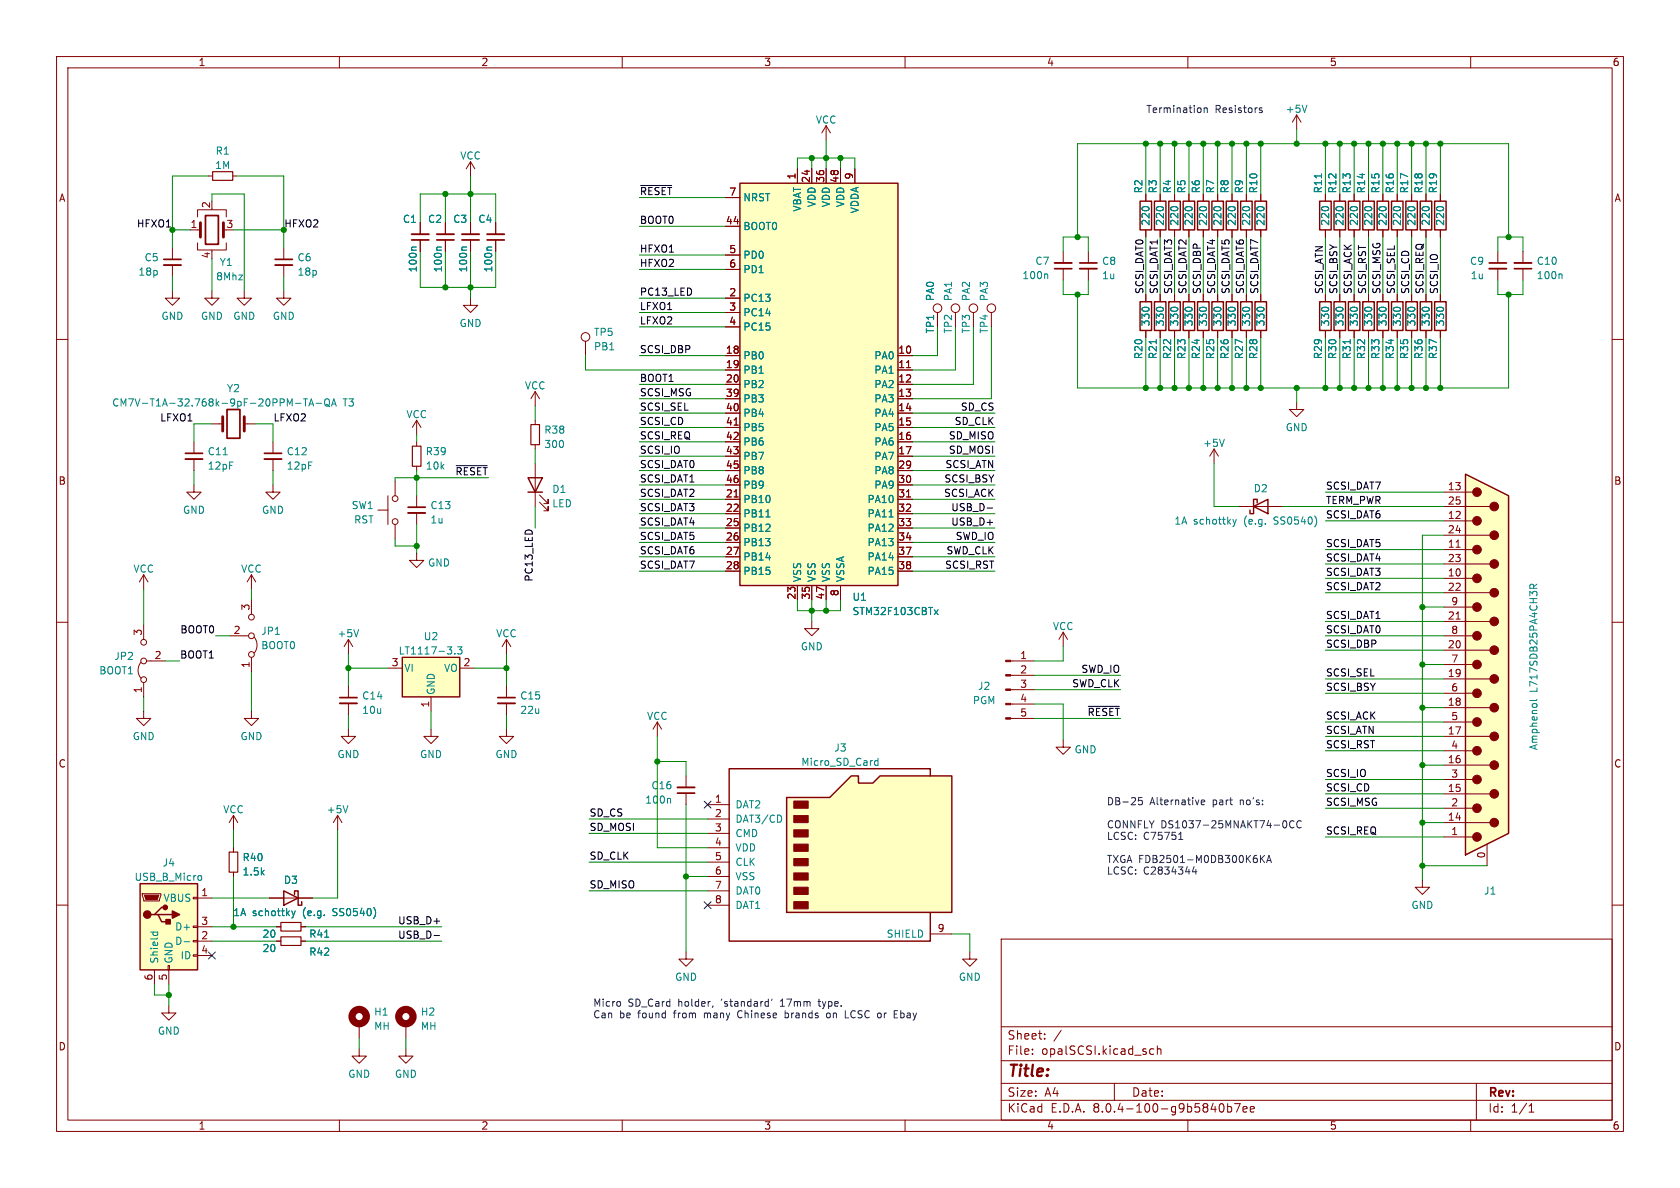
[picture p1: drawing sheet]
<svg xmlns="http://www.w3.org/2000/svg" width="297mm" height="210mm" viewBox="0 0 297 210" stroke-linecap="round" stroke-linejoin="round" font-family="sans-serif">
<defs><g id="words">
<text font-size="2.8" fill="#840000" x="178" y="190.9">Title:</text>
<g font-size="2.1" fill="#840000">
<text x="178" y="184">Sheet:</text>
<text x="178" y="186.7">File:</text>
<text x="184.1" y="186.7">opalSCSI.kicad_sch</text>
<text x="178" y="196.9">KiCad</text>
<text x="178" y="194.1">Size:</text>
<text x="184.7" y="194.1">A4</text>
<text x="185.7" y="196.9">E.D.A.</text>
<text x="193.3" y="196.9">8.0.4-100-g9b5840b7ee</text>
<text x="200" y="194.1">Date:</text>
<text x="263" y="194.3">Rev:</text>
<text x="263" y="196.9">Id:</text>
<text x="267.1" y="196.9">1/1</text>
</g>
<g font-size="1.8" fill="#840000">
<text x="35" y="11.9">1</text>
<text x="85" y="11.9">2</text>
<text x="135" y="11.9">3</text>
<text x="185" y="11.9">4</text>
<text x="235" y="11.9">5</text>
<text x="285" y="11.9">6</text>
<text x="10.3" y="35.9">A</text>
<text x="128.8" y="34.7">7</text>
<text x="140.7" y="31.8" transform="rotate(-90 140.7 31.8)">1</text>
<text x="143.3" y="32.4" transform="rotate(-90 143.3 32.4)">24</text>
<text x="145.8" y="32.4" transform="rotate(-90 145.8 32.4)">36</text>
<text x="148.3" y="32.4" transform="rotate(-90 148.3 32.4)">48</text>
<text x="150.9" y="31.8" transform="rotate(-90 150.9 31.8)">9</text>
<text x="285.3" y="35.9">A</text>
<text x="33.6" y="40.4">1</text>
<text x="37.2" y="36.9" transform="rotate(-90 37.2 36.9)">2</text>
<text x="39.9" y="40.4">3</text>
<text x="128.2" y="39.8">44</text>
<text x="37.2" y="45.8" transform="rotate(-90 37.2 45.8)">4</text>
<text x="128.8" y="44.8">5</text>
<text x="128.8" y="47.4">6</text>
<text x="128.8" y="52.5">2</text>
<text x="128.8" y="55">3</text>
<text x="128.8" y="57.5">4</text>
<text x="128.2" y="62.6">18</text>
<text x="128.2" y="65.2">19</text>
<text x="158.7" y="62.6">10</text>
<text x="158.7" y="65.2">11</text>
<text x="128.2" y="67.7">20</text>
<text x="128.2" y="70.2">39</text>
<text x="158.7" y="67.7">12</text>
<text x="158.7" y="70.2">13</text>
<text x="128.2" y="72.8">40</text>
<text x="128.2" y="75.3">41</text>
<text x="128.2" y="77.9">42</text>
<text x="158.7" y="72.8">14</text>
<text x="158.7" y="75.3">15</text>
<text x="158.7" y="77.9">16</text>
<text x="128.2" y="80.4">43</text>
<text x="128.2" y="82.9">45</text>
<text x="158.7" y="80.4">17</text>
<text x="158.7" y="82.9">29</text>
<text x="10.3" y="85.9">B</text>
<text x="128.2" y="88">21</text>
<text x="128.2" y="85.5">46</text>
<text x="158.7" y="85.5">30</text>
<text x="158.7" y="88">31</text>
<text x="255.9" y="86.7">13</text>
<text x="255.9" y="89.3">25</text>
<text x="285.3" y="85.9">B</text>
<text x="128.2" y="90.6">22</text>
<text x="128.2" y="93.1">25</text>
<text x="128.2" y="95.6">26</text>
<text x="158.7" y="90.6">32</text>
<text x="158.7" y="93.1">33</text>
<text x="158.7" y="95.6">34</text>
<text x="255.9" y="91.8">12</text>
<text x="255.9" y="94.4">24</text>
<text x="128.2" y="98.2">27</text>
<text x="128.2" y="100.7">28</text>
<text x="158.7" y="98.2">37</text>
<text x="158.7" y="100.7">38</text>
<text x="255.9" y="102">10</text>
<text x="255.9" y="96.9">11</text>
<text x="255.9" y="99.4">23</text>
<text x="140.7" y="106.1" transform="rotate(-90 140.7 106.1)">23</text>
<text x="143.3" y="106.1" transform="rotate(-90 143.3 106.1)">35</text>
<text x="145.8" y="106.1" transform="rotate(-90 145.8 106.1)">47</text>
<text x="148.3" y="105.5" transform="rotate(-90 148.3 105.5)">8</text>
<text x="255.9" y="104.5">22</text>
<text x="256.5" y="107.1">9</text>
<text x="25.1" y="112.5" transform="rotate(-90 25.1 112.5)">3</text>
<text x="41.2" y="112.1">2</text>
<text x="44.2" y="108" transform="rotate(-90 44.2 108)">3</text>
<text x="255.9" y="109.6">21</text>
<text x="256.5" y="112.1">8</text>
<text x="27.2" y="116.6">2</text>
<text x="44.2" y="118.2" transform="rotate(-90 44.2 118.2)">1</text>
<text x="69.1" y="117.9">3</text>
<text x="81.8" y="117.9">2</text>
<text x="180.3" y="116.6">1</text>
<text x="180.3" y="119.1">2</text>
<text x="255.9" y="119.8">19</text>
<text x="255.9" y="114.7">20</text>
<text x="256.5" y="117.2">7</text>
<text x="25.1" y="122.6" transform="rotate(-90 25.1 122.6)">1</text>
<text x="75.9" y="125.2" transform="rotate(-90 75.9 125.2)">1</text>
<text x="180.3" y="121.7">3</text>
<text x="180.3" y="124.2">4</text>
<text x="255.9" y="124.8">18</text>
<text x="256.5" y="122.3">6</text>
<text x="180.3" y="126.7">5</text>
<text x="255.9" y="129.9">17</text>
<text x="256.5" y="127.4">5</text>
<text x="10.3" y="135.9">C</text>
<text x="255.9" y="135">16</text>
<text x="256.5" y="137.5">3</text>
<text x="256.5" y="132.5">4</text>
<text x="285.3" y="135.9">C</text>
<text x="126.3" y="142">1</text>
<text x="255.9" y="140.1">15</text>
<text x="256.5" y="142.6">2</text>
<text x="126.3" y="144.5">2</text>
<text x="126.3" y="147.1">3</text>
<text x="126.3" y="149.6">4</text>
<text x="255.9" y="145.2">14</text>
<text x="256.5" y="147.7">1</text>
<text x="126.3" y="152.1">5</text>
<text x="126.3" y="154.7">6</text>
<text x="262.6" y="151.8" transform="rotate(-90 262.6 151.8)">0</text>
<text x="35.5" y="158.5">1</text>
<text x="126.3" y="157.2">7</text>
<text x="126.3" y="159.8">8</text>
<text x="35.5" y="166.1">2</text>
<text x="35.5" y="163.6">3</text>
<text x="165.7" y="164.8">9</text>
<text x="27.1" y="173.4" transform="rotate(-90 27.1 173.4)">6</text>
<text x="29.6" y="173.4" transform="rotate(-90 29.6 173.4)">5</text>
<text x="35.5" y="168.7">4</text>
<text x="10.3" y="185.9">D</text>
<text x="285.3" y="185.9">D</text>
<text x="35" y="199.9">1</text>
<text x="85" y="199.9">2</text>
<text x="135" y="199.9">3</text>
<text x="185" y="199.9">4</text>
<text x="235" y="199.9">5</text>
<text x="285" y="199.9">6</text>
</g>
<g font-size="1.8" fill="#008484">
<text x="144.1" y="22.1">VCC</text>
<text x="227.2" y="20.1">+5V</text>
<text x="38" y="27.5">R1</text>
<text x="81.3" y="28.4">VCC</text>
<text x="37.9" y="30.1">1M</text>
<text x="131.3" y="35.8">NRST</text>
<text x="202.2" y="34.3" transform="rotate(-90 202.2 34.3)">R2</text>
<text x="204.7" y="34.3" transform="rotate(-90 204.7 34.3)">R3</text>
<text x="207.2" y="34.3" transform="rotate(-90 207.2 34.3)">R4</text>
<text x="209.8" y="34.3" transform="rotate(-90 209.8 34.3)">R5</text>
<text x="212.3" y="34.3" transform="rotate(-90 212.3 34.3)">R6</text>
<text x="214.9" y="34.3" transform="rotate(-90 214.9 34.3)">R7</text>
<text x="217.4" y="34.3" transform="rotate(-90 217.4 34.3)">R8</text>
<text x="219.9" y="34.3" transform="rotate(-90 219.9 34.3)">R9</text>
<text x="222.5" y="34.3" transform="rotate(-90 222.5 34.3)">R10</text>
<text x="233.9" y="34.3" transform="rotate(-90 233.9 34.3)">R11</text>
<text x="236.4" y="34.3" transform="rotate(-90 236.4 34.3)">R12</text>
<text x="239" y="34.3" transform="rotate(-90 239 34.3)">R13</text>
<text x="241.5" y="34.3" transform="rotate(-90 241.5 34.3)">R14</text>
<text x="244.1" y="34.3" transform="rotate(-90 244.1 34.3)">R15</text>
<text x="246.6" y="34.3" transform="rotate(-90 246.6 34.3)">R16</text>
<text x="249.1" y="34.3" transform="rotate(-90 249.1 34.3)">R17</text>
<text x="251.7" y="34.3" transform="rotate(-90 251.7 34.3)">R18</text>
<text x="254.2" y="34.3" transform="rotate(-90 254.2 34.3)">R19</text>
<text x="71.1" y="39.6">C1</text>
<text x="75.6" y="39.6">C2</text>
<text x="80" y="39.6">C3</text>
<text x="84.5" y="39.6">C4</text>
<text x="131.3" y="40.9">BOOT0</text>
<text x="141.8" y="37.5" transform="rotate(-90 141.8 37.5)">VBAT</text>
<text x="144.4" y="36.7" transform="rotate(-90 144.4 36.7)">VDD</text>
<text x="146.9" y="36.7" transform="rotate(-90 146.9 36.7)">VDD</text>
<text x="149.5" y="36.7" transform="rotate(-90 149.5 36.7)">VDD</text>
<text x="152" y="37.8" transform="rotate(-90 152 37.8)">VDDA</text>
<text x="203.4" y="40" transform="rotate(-90 203.4 40)">220</text>
<text x="206" y="40" transform="rotate(-90 206 40)">220</text>
<text x="208.5" y="40" transform="rotate(-90 208.5 40)">220</text>
<text x="211" y="40" transform="rotate(-90 211 40)">220</text>
<text x="213.6" y="40" transform="rotate(-90 213.6 40)">220</text>
<text x="216.1" y="40" transform="rotate(-90 216.1 40)">220</text>
<text x="218.7" y="40" transform="rotate(-90 218.7 40)">220</text>
<text x="221.2" y="40" transform="rotate(-90 221.2 40)">220</text>
<text x="223.7" y="40" transform="rotate(-90 223.7 40)">220</text>
<text x="235.2" y="40" transform="rotate(-90 235.2 40)">220</text>
<text x="237.7" y="40" transform="rotate(-90 237.7 40)">220</text>
<text x="240.3" y="40" transform="rotate(-90 240.3 40)">220</text>
<text x="242.8" y="40" transform="rotate(-90 242.8 40)">220</text>
<text x="245.3" y="40" transform="rotate(-90 245.3 40)">220</text>
<text x="247.9" y="40" transform="rotate(-90 247.9 40)">220</text>
<text x="250.4" y="40" transform="rotate(-90 250.4 40)">220</text>
<text x="253" y="40" transform="rotate(-90 253 40)">220</text>
<text x="255.5" y="40" transform="rotate(-90 255.5 40)">220</text>
<text x="25.5" y="46.4">C5</text>
<text x="38.7" y="47.2">Y1</text>
<text x="52.5" y="46.4">C6</text>
<text x="131.3" y="45.9">PD0</text>
<text x="182.9" y="47">C7</text>
<text x="194.7" y="47">C8</text>
<text x="259.8" y="47">C9</text>
<text x="271.6" y="47">C10</text>
<text x="24.4" y="48.9">18p</text>
<text x="38.1" y="49.8">8Mhz</text>
<text x="52.5" y="48.9">18p</text>
<text x="73.9" y="48.3" transform="rotate(-90 73.9 48.3)">100n</text>
<text x="78.3" y="48.3" transform="rotate(-90 78.3 48.3)">100n</text>
<text x="82.8" y="48.3" transform="rotate(-90 82.8 48.3)">100n</text>
<text x="87.2" y="48.3" transform="rotate(-90 87.2 48.3)">100n</text>
<text x="131.3" y="53.6">PC13</text>
<text x="131.3" y="48.5">PD1</text>
<text x="165.3" y="53.3" transform="rotate(-90 165.3 53.3)">PA0</text>
<text x="168.5" y="53.3" transform="rotate(-90 168.5 53.3)">PA1</text>
<text x="171.7" y="53.3" transform="rotate(-90 171.7 53.3)">PA2</text>
<text x="174.9" y="53.3" transform="rotate(-90 174.9 53.3)">PA3</text>
<text x="180.6" y="49.5">100n</text>
<text x="194.7" y="49.6">1u</text>
<text x="259.9" y="49.6">1u</text>
<text x="271.6" y="49.5">100n</text>
<text x="28.4" y="56.7">GND</text>
<text x="35.4" y="56.7">GND</text>
<text x="41.1" y="56.7">GND</text>
<text x="48.1" y="56.7">GND</text>
<text x="81.1" y="58">GND</text>
<text x="104.9" y="59.6">TP5</text>
<text x="131.3" y="56.1">PC14</text>
<text x="131.3" y="58.6">PC15</text>
<text x="165.3" y="59" transform="rotate(-90 165.3 59)">TP1</text>
<text x="168.5" y="59" transform="rotate(-90 168.5 59)">TP2</text>
<text x="171.7" y="59" transform="rotate(-90 171.7 59)">TP3</text>
<text x="174.9" y="59" transform="rotate(-90 174.9 59)">TP4</text>
<text x="203.4" y="57.8" transform="rotate(-90 203.4 57.8)">330</text>
<text x="206" y="57.8" transform="rotate(-90 206 57.8)">330</text>
<text x="208.5" y="57.8" transform="rotate(-90 208.5 57.8)">330</text>
<text x="211" y="57.8" transform="rotate(-90 211 57.8)">330</text>
<text x="213.6" y="57.8" transform="rotate(-90 213.6 57.8)">330</text>
<text x="216.1" y="57.8" transform="rotate(-90 216.1 57.8)">330</text>
<text x="218.7" y="57.8" transform="rotate(-90 218.7 57.8)">330</text>
<text x="221.2" y="57.8" transform="rotate(-90 221.2 57.8)">330</text>
<text x="223.7" y="57.8" transform="rotate(-90 223.7 57.8)">330</text>
<text x="235.2" y="57.8" transform="rotate(-90 235.2 57.8)">330</text>
<text x="237.7" y="57.8" transform="rotate(-90 237.7 57.8)">330</text>
<text x="240.3" y="57.8" transform="rotate(-90 240.3 57.8)">330</text>
<text x="242.8" y="57.8" transform="rotate(-90 242.8 57.8)">330</text>
<text x="245.3" y="57.8" transform="rotate(-90 245.3 57.8)">330</text>
<text x="247.9" y="57.8" transform="rotate(-90 247.9 57.8)">330</text>
<text x="250.4" y="57.8" transform="rotate(-90 250.4 57.8)">330</text>
<text x="253" y="57.8" transform="rotate(-90 253 57.8)">330</text>
<text x="255.5" y="57.8" transform="rotate(-90 255.5 57.8)">330</text>
<text x="104.9" y="62.1">PB1</text>
<text x="131.3" y="63.7">PB0</text>
<text x="154.5" y="63.7">PA0</text>
<text x="202.2" y="63.6" transform="rotate(-90 202.2 63.6)">R20</text>
<text x="204.7" y="63.6" transform="rotate(-90 204.7 63.6)">R21</text>
<text x="207.2" y="63.6" transform="rotate(-90 207.2 63.6)">R22</text>
<text x="209.8" y="63.6" transform="rotate(-90 209.8 63.6)">R23</text>
<text x="212.3" y="63.6" transform="rotate(-90 212.3 63.6)">R24</text>
<text x="214.9" y="63.6" transform="rotate(-90 214.9 63.6)">R25</text>
<text x="217.4" y="63.6" transform="rotate(-90 217.4 63.6)">R26</text>
<text x="219.9" y="63.6" transform="rotate(-90 219.9 63.6)">R27</text>
<text x="222.5" y="63.6" transform="rotate(-90 222.5 63.6)">R28</text>
<text x="233.9" y="63.6" transform="rotate(-90 233.9 63.6)">R29</text>
<text x="236.4" y="63.6" transform="rotate(-90 236.4 63.6)">R30</text>
<text x="239" y="63.6" transform="rotate(-90 239 63.6)">R31</text>
<text x="241.5" y="63.6" transform="rotate(-90 241.5 63.6)">R32</text>
<text x="244.1" y="63.6" transform="rotate(-90 244.1 63.6)">R33</text>
<text x="246.6" y="63.6" transform="rotate(-90 246.6 63.6)">R34</text>
<text x="249.1" y="63.6" transform="rotate(-90 249.1 63.6)">R35</text>
<text x="251.7" y="63.6" transform="rotate(-90 251.7 63.6)">R36</text>
<text x="254.2" y="63.6" transform="rotate(-90 254.2 63.6)">R37</text>
<text x="40" y="69.5">Y2</text>
<text x="92.7" y="69">VCC</text>
<text x="131.3" y="66.3">PB1</text>
<text x="131.3" y="68.8">PB2</text>
<text x="131.3" y="71.3">PB3</text>
<text x="154.5" y="66.3">PA1</text>
<text x="154.5" y="68.8">PA2</text>
<text x="154.5" y="71.3">PA3</text>
<text x="19.7" y="72.1">CM7V-T1A-32.768k-9pF-20PPM-TA-QA</text>
<text x="60.6" y="72.1">T3</text>
<text x="71.7" y="74.1">VCC</text>
<text x="96.1" y="76.9">R38</text>
<text x="131.3" y="73.9">PB4</text>
<text x="131.3" y="76.4">PB5</text>
<text x="154.5" y="73.9">PA4</text>
<text x="154.5" y="76.4">PA5</text>
<text x="227.2" y="76.4">GND</text>
<text x="36.6" y="80.7">C11</text>
<text x="36.6" y="83.2">12pF</text>
<text x="50.6" y="80.7">C12</text>
<text x="50.6" y="83.2">12pF</text>
<text x="75.2" y="83.2">10k</text>
<text x="75.2" y="80.7">R39</text>
<text x="96.1" y="79.4">300</text>
<text x="131.3" y="79">PB6</text>
<text x="131.3" y="81.5">PB7</text>
<text x="154.5" y="79">PA6</text>
<text x="154.5" y="81.5">PA7</text>
<text x="212.6" y="79.2">+5V</text>
<text x="97.5" y="87.3">D1</text>
<text x="97.5" y="89.9">LED</text>
<text x="131.3" y="89.1">PB10</text>
<text x="131.3" y="84">PB8</text>
<text x="131.3" y="86.6">PB9</text>
<text x="153.3" y="89.1">PA10</text>
<text x="154.5" y="84">PA8</text>
<text x="154.5" y="86.6">PA9</text>
<text x="221.5" y="87.2">D2</text>
<text x="32.3" y="91">GND</text>
<text x="46.2" y="91">GND</text>
<text x="62.1" y="90.2">SW1</text>
<text x="62.5" y="92.7">RST</text>
<text x="76" y="92.7">1u</text>
<text x="76" y="90.2">C13</text>
<text x="131.3" y="91.7">PB11</text>
<text x="131.3" y="94.2">PB12</text>
<text x="153.3" y="91.7">PA11</text>
<text x="153.3" y="94.2">PA12</text>
<text x="207.5" y="92.9">1A</text>
<text x="211" y="92.9">schottky</text>
<text x="220" y="92.9">(e.g.</text>
<text x="225.5" y="92.9">SS0540)</text>
<text x="23.5" y="101.4">VCC</text>
<text x="42.5" y="101.4">VCC</text>
<text x="75.6" y="100.4">GND</text>
<text x="131.3" y="96.7">PB13</text>
<text x="131.3" y="99.3">PB14</text>
<text x="131.3" y="101.8">PB15</text>
<text x="153.3" y="96.7">PA13</text>
<text x="153.3" y="99.3">PA14</text>
<text x="153.3" y="101.8">PA15</text>
<text x="141.8" y="103" transform="rotate(-90 141.8 103)">VSS</text>
<text x="144.4" y="103" transform="rotate(-90 144.4 103)">VSS</text>
<text x="146.9" y="103" transform="rotate(-90 146.9 103)">VSS</text>
<text x="149.5" y="103" transform="rotate(-90 149.5 103)">VSSA</text>
<text x="150.6" y="106.4">U1</text>
<text x="46.1" y="112.4">JP1</text>
<text x="59.6" y="112.9">+5V</text>
<text x="74.8" y="113.4">U2</text>
<text x="87.6" y="112.9">VCC</text>
<text x="150.6" y="108.9">STM32F103CBTx</text>
<text x="186" y="111.6">VCC</text>
<text x="17.5" y="119.4">BOOT1</text>
<text x="20.1" y="116.9">JP2</text>
<text x="46.1" y="115">BOOT0</text>
<text x="70.4" y="115.9">LT1117-3.3</text>
<text x="71.4" y="119">VI</text>
<text x="78.4" y="119">VO</text>
<text x="141.5" y="115.2">GND</text>
<text x="63.9" y="123.9">C14</text>
<text x="77.1" y="122.9" transform="rotate(-90 77.1 122.9)">GND</text>
<text x="91.9" y="123.9">C15</text>
<text x="171.9" y="124.7">PGM</text>
<text x="172.8" y="122.1">J2</text>
<text x="272" y="122.4" transform="rotate(-90 272 122.4)">L717SDB25PA4CH3R</text>
<text x="23.4" y="131">GND</text>
<text x="42.4" y="131">GND</text>
<text x="63.9" y="126.4">10u</text>
<text x="91.9" y="126.4">22u</text>
<text x="114.3" y="127.5">VCC</text>
<text x="59.6" y="134.2">GND</text>
<text x="74.2" y="134.2">GND</text>
<text x="87.5" y="134.2">GND</text>
<text x="141.6" y="135.6">Micro_SD_Card</text>
<text x="147.4" y="133.1">J3</text>
<text x="189.9" y="133.4">GND</text>
<text x="272" y="132.7" transform="rotate(-90 272 132.7)">Amphenol</text>
<text x="39.4" y="144">VCC</text>
<text x="57.7" y="144">+5V</text>
<text x="114" y="142.3">100n</text>
<text x="115.1" y="139.7">C16</text>
<text x="129.9" y="143.1">DAT2</text>
<text x="129.9" y="145.6">DAT3/CD</text>
<text x="129.9" y="148.2">CMD</text>
<text x="23.7" y="155.9">USB_B_Micro</text>
<text x="28.7" y="153.4">J4</text>
<text x="42.8" y="155">1.5k</text>
<text x="42.8" y="152.4">R40</text>
<text x="129.9" y="150.7">VDD</text>
<text x="129.9" y="153.3">CLK</text>
<text x="129.9" y="155.8">VSS</text>
<text x="28.8" y="159.6">VBUS</text>
<text x="50.1" y="156.4">D3</text>
<text x="129.9" y="158.3">DAT0</text>
<text x="129.9" y="160.9">DAT1</text>
<text x="249.4" y="160.9">GND</text>
<text x="262.3" y="158.3">J1</text>
<text x="30.9" y="167.2">D-</text>
<text x="30.9" y="164.7">D+</text>
<text x="41.1" y="162.2">1A</text>
<text x="44.6" y="162.2">schottky</text>
<text x="46.3" y="166">20</text>
<text x="53.6" y="162.2">(e.g.</text>
<text x="54.6" y="166">R41</text>
<text x="59.1" y="162.2">SS0540)</text>
<text x="156.7" y="166">SHIELD</text>
<text x="28.2" y="170.4" transform="rotate(-90 28.2 170.4)">Shield</text>
<text x="30.7" y="170.4" transform="rotate(-90 30.7 170.4)">GND</text>
<text x="31.8" y="169.8">ID</text>
<text x="46.3" y="168.5">20</text>
<text x="54.6" y="169.1">R42</text>
<text x="119.2" y="173.6">GND</text>
<text x="169.4" y="173.6">GND</text>
<text x="66" y="179.7">H1</text>
<text x="74.3" y="179.7">H2</text>
<text x="27.8" y="183.1">GND</text>
<text x="66" y="182.3">MH</text>
<text x="74.3" y="182.3">MH</text>
<text x="61.5" y="190.7">GND</text>
<text x="69.7" y="190.7">GND</text>
</g>
<g font-size="1.8" fill="#0000c2">
<text x="202.6" y="20.1">Termination</text>
<text x="214.8" y="20.1">Resistors</text>
<text x="195.6" y="142.4">DB-25</text>
<text x="203.3" y="142.4">Alternative</text>
<text x="214.5" y="142.4">part</text>
<text x="219.5" y="142.4">no's:</text>
<text x="195.6" y="146.5">CONNFLY DS1037-25MNAKT74-0CC</text>
<text x="195.6" y="148.6">LCSC:</text>
<text x="202.1" y="148.6">C75751</text>
<text x="195.6" y="152.6">TXGA FDB2501-M0DB300K6KA</text>
<text x="195.6" y="154.7">LCSC:</text>
<text x="202.1" y="154.7">C2834344</text>
<text x="104.8" y="178">Micro</text>
<text x="111" y="178">SD_Card</text>
<text x="120" y="178">holder,</text>
<text x="127.8" y="178">'standard'</text>
<text x="138.4" y="178">17mm</text>
<text x="145.4" y="178">type.</text>
<text x="104.8" y="180.1">Can</text>
<text x="109.5" y="180.1">be</text>
<text x="112.9" y="180.1">found</text>
<text x="119.4" y="180.1">from</text>
<text x="124.9" y="180.1">many</text>
<text x="131.1" y="180.1">Chinese</text>
<text x="139.6" y="180.1">brands</text>
<text x="147.2" y="180.1">on</text>
<text x="150.7" y="180.1">LCSC or</text>
<text x="159.7" y="180.1">Ebay</text>
</g>
<g font-size="1.8">
<text x="113" y="34.6">~{RESET}</text>
<text x="24.1" y="40.3">HFXO1</text>
<text x="50.2" y="40.3">HFXO2</text>
<text x="113" y="39.7">BOOT0</text>
<text x="113" y="47.3">HFXO2</text>
<text x="113" y="44.7">HFXO1</text>
<text x="113" y="52.4">PC13_LED</text>
<text x="202.2" y="52.1" transform="rotate(-90 202.2 52.1)">SCSI_DAT0</text>
<text x="204.8" y="52.1" transform="rotate(-90 204.8 52.1)">SCSI_DAT1</text>
<text x="207.3" y="52.1" transform="rotate(-90 207.3 52.1)">SCSI_DAT3</text>
<text x="209.8" y="52.1" transform="rotate(-90 209.8 52.1)">SCSI_DAT2</text>
<text x="212.4" y="52.1" transform="rotate(-90 212.4 52.1)">SCSI_DBP</text>
<text x="214.9" y="52.1" transform="rotate(-90 214.9 52.1)">SCSI_DAT4</text>
<text x="217.5" y="52.1" transform="rotate(-90 217.5 52.1)">SCSI_DAT5</text>
<text x="220" y="52.1" transform="rotate(-90 220 52.1)">SCSI_DAT6</text>
<text x="222.5" y="52.1" transform="rotate(-90 222.5 52.1)">SCSI_DAT7</text>
<text x="234" y="52.1" transform="rotate(-90 234 52.1)">SCSI_ATN</text>
<text x="236.5" y="52.1" transform="rotate(-90 236.5 52.1)">SCSI_BSY</text>
<text x="239" y="52.1" transform="rotate(-90 239 52.1)">SCSI_ACK</text>
<text x="241.6" y="52.1" transform="rotate(-90 241.6 52.1)">SCSI_RST</text>
<text x="244.1" y="52.1" transform="rotate(-90 244.1 52.1)">SCSI_MSG</text>
<text x="246.7" y="52.1" transform="rotate(-90 246.7 52.1)">SCSI_SEL</text>
<text x="249.2" y="52.1" transform="rotate(-90 249.2 52.1)">SCSI_CD</text>
<text x="251.7" y="52.1" transform="rotate(-90 251.7 52.1)">SCSI_REQ</text>
<text x="254.3" y="52.1" transform="rotate(-90 254.3 52.1)">SCSI_IO</text>
<text x="113" y="57.4">LFXO2</text>
<text x="113" y="54.9">LFXO1</text>
<text x="113" y="62.5">SCSI_DBP</text>
<text x="113" y="67.6">BOOT1</text>
<text x="113" y="70.1">SCSI_MSG</text>
<text x="28.2" y="74.6">LFXO1</text>
<text x="48.3" y="74.6">LFXO2</text>
<text x="113" y="72.7">SCSI_SEL</text>
<text x="113" y="77.8">SCSI_REQ</text>
<text x="113" y="75.2">SCSI_CD</text>
<text x="167.6" y="77.8">SD_MISO</text>
<text x="168.7" y="75.2">SD_CLK</text>
<text x="169.8" y="72.7">SD_CS</text>
<text x="113" y="82.8">SCSI_DAT0</text>
<text x="113" y="80.3">SCSI_IO</text>
<text x="167" y="82.8">SCSI_ATN</text>
<text x="167.6" y="80.3">SD_MOSI</text>
<text x="80.4" y="84.1">~{RESET}</text>
<text x="113" y="85.4">SCSI_DAT1</text>
<text x="113" y="87.9">SCSI_DAT2</text>
<text x="166.8" y="87.9">SCSI_ACK</text>
<text x="166.9" y="85.4">SCSI_BSY</text>
<text x="234.3" y="86.6">SCSI_DAT7</text>
<text x="234.3" y="89.2">TERM_PWR</text>
<text x="113" y="95.5">SCSI_DAT5</text>
<text x="113" y="93">SCSI_DAT4</text>
<text x="113" y="90.5">SCSI_DAT3</text>
<text x="168.1" y="90.5">USB_D-</text>
<text x="168.1" y="93">USB_D+</text>
<text x="168.9" y="95.5">SWD_IO</text>
<text x="234.3" y="91.7">SCSI_DAT6</text>
<text x="113" y="98.1">SCSI_DAT6</text>
<text x="113" y="100.6">SCSI_DAT7</text>
<text x="167" y="100.6">SCSI_RST</text>
<text x="167.2" y="98.1">SWD_CLK</text>
<text x="234.3" y="96.8">SCSI_DAT5</text>
<text x="234.3" y="101.9">SCSI_DAT3</text>
<text x="234.3" y="99.3">SCSI_DAT4</text>
<text x="94.3" y="102.9" transform="rotate(-90 94.3 102.9)">PC13_LED</text>
<text x="234.3" y="104.4">SCSI_DAT2</text>
<text x="31.8" y="112">BOOT0</text>
<text x="234.3" y="112">SCSI_DAT0</text>
<text x="234.3" y="109.5">SCSI_DAT1</text>
<text x="31.7" y="116.5">BOOT1</text>
<text x="191.1" y="119">SWD_IO</text>
<text x="234.3" y="119.7">SCSI_SEL</text>
<text x="234.3" y="114.6">SCSI_DBP</text>
<text x="189.5" y="121.6">SWD_CLK</text>
<text x="234.3" y="122.2">SCSI_BSY</text>
<text x="192.2" y="126.7">~{RESET}</text>
<text x="234.3" y="127.3">SCSI_ACK</text>
<text x="234.3" y="129.8">SCSI_ATN</text>
<text x="234.3" y="132.4">SCSI_RST</text>
<text x="234.3" y="137.4">SCSI_IO</text>
<text x="234.3" y="142.5">SCSI_MSG</text>
<text x="234.3" y="140">SCSI_CD</text>
<text x="104.1" y="144.4">SD_CS</text>
<text x="104.1" y="147">SD_MOSI</text>
<text x="234.3" y="147.6">SCSI_REQ</text>
<text x="104.1" y="152.1">SD_CLK</text>
<text x="104.1" y="157.1">SD_MISO</text>
<text x="70.3" y="166">USB_D-</text>
<text x="70.3" y="163.5">USB_D+</text>
</g>
</g></defs>
<g fill="none" stroke="#840000" stroke-width=".18">
<path d="M10 10h277v190h-277zM12 12h273v186h-273zM60 10v2M110 10v2M160 10v2M210 10v2M260 10v2M83.2 39.4v2M146 22.2l-.7 1.3M146 22.2v2.6M146 22.2l.8 1.3M10 60h2"/>
<path d="M30.5 43.8v2M30.5 46.9v2M83.2 52.7v1.3h1.3l-1.3 1.2-1.3-1.2h1.3M83.2 42.4v2.1M264.8 44.5v2M264.8 47.5v2M285 60h2M37.5 74.9h1.9M43.2 74.9h1.9M73.7 74.3l-.8 1.3M73.7 74.3v2.5M73.7 74.3l.7 1.3"/>
<path d="M48.3 85.7v1.3h1.2l-1.2 1.3-1.3-1.3h1.3M73.7 97.8v1.3h1.2l-1.2 1.2-1.3-1.2h1.3M10 110h2M24.9 117.1a2.26 2.26 0 0 0 0 2.8M25.4 101.6v2.5M25.4 110.5v2.5M25.4 101.6l-.8 1.3M25.4 101.6l.8 1.3M25.9 116.8h3.3M61.6 113l-.8 1.3M61.6 113v2.6M61.6 113l.8 1.3"/>
<path d="M285 110h2M25.4 120.7v2.5M10 160h2M59.7 144.1l-.8 1.3M59.7 144.1v2.6M59.7 144.1l.8 1.3M285 160h2M177 166h108v32h-108zM60 198v2M71.8 181v2.5M110 198v2M160 198v2"/>
<path d="M177 194.5h108M177 191.5h108M177 187.5h108M177 181.5h108M182.5 186.3v.1M182.5 185.5v.1M184.7 183.6v.1M184.7 182.8v.1M187.6 182.1l-1.3 2M197 191.5v3M203.3 186.3l.2 .1 .5-.1M204 185.5l-.5-.1-.2 .1"/>
<path d="M204.6 185.5l.2-.1 .4 .1v.9M204.6 184.9v1.5M210 198v2M216.2 195.2l.2 .5-.2 .8M217 195.1v1.5M217 195.7l.5-.1 .2 .3v.4l-.1 .2h-.6M218.2 195.1h1l-.6 1.5M219.7 196.1l.8-.1-.1-.3-.4-.1-.3 .2 .1 .7h.6M221 196.1l.7-.1v-.3l-.5-.1-.2 .2 .1 .7h.6M260 198v2M261 191.5v6.5M270.3 196.6h.9"/>
<path d="M270.3 195.5l.4-.4v1.5"/>
<circle cx="25.4" cy="113.5" r=".51"/>
<circle cx="25.4" cy="116.8" r=".51"/>
<circle cx="25.4" cy="120.1" r=".51"/>
</g>
<path d="M29 46.9h3M81.7 41.4h3M263.3 47.5h3" fill="none" stroke="#840000" stroke-width=".33"/>
<path d="M29 45.8h3M81.7 42.4h3M263.3 46.5h3M40.1 72.4h2.3v5.1h-2.3z" fill="none" stroke="#840000" stroke-width=".3"/>
<g fill="none" stroke="#008484" stroke-width=".18">
<path d="M82.5 43.7h-.7l-.2 .2M52.3 71.3h.9M53.6 70.5h.8M54 70.5v1.3M54.6 71.8l.4-1.3 .5 1.3M54.7 71.4h.6M55.9 71.3h.9M57.5 70.7l.2-.2a.43 .43 0 0 1 .5 .4v.5a.42 .42 0 0 1-.4 .4 .42 .42 0 0 1-.4-.4zM57.6 71.5l.7 .4M58.6 71.8l.4-1.3 .4 1.3M58.7 71.4h.6M63.4 111.3l-.4 1.3"/>
<path d="M61.5 142.4l-.4 1.3"/>
</g>
<circle cx="71.8" cy="179.7" r="1.27" fill="none" stroke="#840000" stroke-width="1.3"/>
<path d="M39.4 73.7v2.5M43.2 73.7v2.5" fill="none" stroke="#840000" stroke-width=".51"/>
<path d="M24.8 156.2h10.1v15.3h-10.1z" fill="#ffffc2"/>
<path d="M24.8 156.2h10.1v15.3h-10.1zM27.3 161.7h.6l.7 1.2h1.2M27.9 161.7h2.6M29.2 160.4h-.6l-1.3 1.3h-.6" fill="none" stroke="#840000" stroke-width=".25"/>
<g fill="#840000" stroke="#840000" stroke-width=".25">
<path d="M30.5 161l1.2 .7-1.2 .6z"/>
<path d="M29.3 162.6h.8v.7h-.8z"/>
<circle cx="26" cy="161.7" r=".63"/>
<circle cx="29.2" cy="160.4" r=".38"/>
</g>
<g fill="none" stroke="#840000" stroke-width=".18">
<path d="M34.3 78.1v2M34.3 85.7v1.3h-1.3l1.3 1.3 1.3-1.3h-1.3M34.3 81.2v2M25.4 125.7v1.3h1.3l-1.3 1.3-1.3-1.3h1.3M44.4 125.7v1.3h-1.2l1.2 1.3 1.3-1.3h-1.3M116.2 127.6l-.8 1.3M116.2 127.6v2.6M116.2 127.6l.8 1.3M25.1 158h3.3v.2l-.2 1.1h-2.8zM34.2 158.6h.7v.3h-.7zM34.9 158.8h2.6M27.3 171.5v2.5"/>
<path d="M29.7 170.7h.3v.8h-.3zM29.8 171.5v2.5M34.2 168.8h.7v.2h-.7zM34.2 166.2h.7v.3h-.7zM34.2 163.7h.7v.3h-.7zM34.9 166.4h2.6M34.9 163.8h2.6M34.9 168.9h2.6M71.8 185.4v1.3h1.2l-1.2 1.3-1.3-1.3h1.3"/>
</g>
<path d="M25.5 158.2h2.6l-.3 .8h-2z" fill="#840000" stroke="#840000" stroke-width=".18"/>
<path d="M39.4 80.4h.8M35.2 154.8h.3l.2 .2-.1 .5-.4 .1M26.6 164.8h1.3M27.1 164.8l-.1 .3M27.8 164.8l.1 .3M32.5 166.5h1" fill="none" stroke="#008484" stroke-width=".18"/>
<path d="M32.8 81.2h3" fill="none" stroke="#840000" stroke-width=".33"/>
<path d="M32.8 80.1h3" fill="none" stroke="#840000" stroke-width=".3"/>
<path d="M71.1 116.2h10.2v7h-10.2z" fill="#ffffc2"/>
<path d="M71.1 116.2h10.2v7h-10.2zM50.2 157.5l2.5 1.3-2.5 1.2zM52.1 158.1v-.6h.6v2.5h.6v-.6" fill="none" stroke="#840000" stroke-width=".25"/>
<g fill="none" stroke="#840000" stroke-width=".18">
<path d="M34.9 38.4v-1.3h5.1v1.3M36.8 31.1h.8M41.1 31.1h.8M74.3 39.4v2M78.7 39.4v2M83.2 28.6l-.8 1.2M83.2 28.6v2.5M83.2 28.6l.7 1.2M30.5 51.4v1.3h-1.3l1.3 1.3 1.2-1.3h-1.2M33.7 40.6h1.7M34.9 42.9v1.3h5.1v-1.3M37.5 51.4v1.3h1.2l-1.2 1.3-1.3-1.3h1.3"/>
<path d="M37.5 44.2v.3M43.2 51.4v1.3h1.2l-1.2 1.3-1.3-1.3h1.3M50.2 51.4v1.3h1.2l-1.2 1.3-1.3-1.3h1.3M50.2 43.8v2M50.2 46.9v2M74.3 42.4v2.1M78.7 42.4v2.1M73.7 78.1v.8M103.5 60.3v2.6M66.8 90.2h1.8M68.6 87.6v5.1M69.8 85.1v2.5"/>
<path d="M69.8 92.7v2.6M73.7 82.4v.8M73.7 87.6v2.1M73.7 90.7v2M40.6 112.4h3.3M44.4 101.6v2.5M44.4 106v2.6M44.4 116.2v2.5M44.4 101.6l-.7 1.3M44.4 101.6l.8 1.3M45 112.6a2.26 2.26 0 0 1 0 2.8M68.6 118.1h2.5"/>
<path d="M81.3 118.1h2.5M89.5 113v2.6M89.5 113l-.7 1.3M89.5 113l.8 1.3M61.6 128.9v1.3h1.3l-1.3 1.2-1.3-1.2h1.3M61.6 121.3v2M61.6 124.3v2.1M76.2 128.9v1.3h1.3l-1.3 1.2-1.3-1.2h1.3M76.2 123.2v2.5M89.5 128.9v1.3h1.3l-1.3 1.2-1.2-1.2h1.2M89.5 121.3v2M89.5 124.3v2.1"/>
<path d="M41.3 149.9v.7M41.3 154.2v.7M47.6 158.8h7.6M29.8 177.8v1.3h1.3l-1.3 1.2-1.2-1.2h1.2M48.9 163.8h.8M53.2 163.8h.8M63.5 185.4v1.3h1.3l-1.3 1.3-1.3-1.3h1.3M63.5 181v2.5"/>
<circle cx="103.5" cy="59.6" r=".76"/>
<circle cx="69.9" cy="92.2" r=".51"/>
<circle cx="69.9" cy="88.1" r=".51"/>
<circle cx="44.5" cy="115.7" r=".51"/>
<circle cx="44.5" cy="109.1" r=".51"/>
<circle cx="44.5" cy="112.4" r=".51"/>
</g>
<path d="M73.6 43.7h-.7l-.1 .2M78 43.7h-.6l-.2 .2M80.4 115.5v.1M80.9 114.4h.8l-.5 .4 .4 .2v.5l-.2 .1-.5-.1M51.6 161l.3 .9M51.9 161.9l-.3 .4M52.2 161l-.3 .9M57.4 165.7h.7" fill="none" stroke="#008484" stroke-width=".18"/>
<path d="M48.6 46.9h3.1M72.8 41.4h3M77.2 41.4h3.1M72.1 90.7h3.1M60.1 124.3h3M88 124.3h3.1" fill="none" stroke="#840000" stroke-width=".33"/>
<path d="M36.3 38.1h2.3v5.1h-2.3zM48.6 45.8h3.1M72.8 42.4h3M77.2 42.4h3.1M72.1 89.7h3.1M60.1 123.3h3M88 123.3h3.1" fill="none" stroke="#840000" stroke-width=".3"/>
<path d="M37.6 30.4h3.5v1.5h-3.5zM72.9 78.9h1.5v3.5h-1.5zM40.5 150.6h1.5v3.6h-1.5zM49.7 163.1h3.5v1.5h-3.5z" fill="none" stroke="#840000" stroke-width=".2"/>
<circle cx="63.5" cy="179.7" r="1.27" fill="none" stroke="#840000" stroke-width="1.3"/>
<path d="M35.4 39.4v2.5M39.5 39.4v2.5" fill="none" stroke="#840000" stroke-width=".51"/>
<path d="M139.1 141h7.6l3.8-3.8h1.3v1.2h2.5l1.3-1.2h12.7v24.1h-29.2z" fill="#ffffc2"/>
<g fill="#840000" stroke="#840000" stroke-width=".18">
<path d="M140.3 159.4h2.6v1.3h-2.6z"/>
<path d="M140.3 156.8h2.6v1.3h-2.6z"/>
<path d="M140.3 154.3h2.6v1.3h-2.6z"/>
<path d="M140.3 151.8h2.6v1.2h-2.6z"/>
<path d="M140.3 149.2h2.6v1.3h-2.6z"/>
<path d="M140.3 146.7h2.6v1.3h-2.6z"/>
<path d="M140.3 144.1h2.6v1.3h-2.6z"/>
<path d="M140.3 141.6h2.6v1.3h-2.6z"/>
</g>
<path d="M164.5 137.2v-1.3h-35.6v30.5h35.6v-5.1M139.1 141h7.6l3.8-3.8h1.3v1.2h2.5l1.3-1.2h12.7v24.1h-29.2z" fill="none" stroke="#840000" stroke-width=".25"/>
<path d="M121.3 137.2v2M121.3 140.2v2M125.1 142.2h3.8M125.1 144.8h3.8M125.1 147.3h3.8M125.1 149.9h3.8M125.1 152.4h3.8M125.1 154.9h3.8M125.1 157.5h3.8M125.1 160h3.8M164.5 165.1h3.8" fill="none" stroke="#840000" stroke-width=".18"/>
<path d="M154.6 135.1l.2 .2 .4-.1M155.2 134v1.3M155.2 134.5h-.4l-.2 .2M118.4 141.1l.1 .2v.7M137.9 144.2l.3 .4-.3 .7" fill="none" stroke="#008484" stroke-width=".18"/>
<path d="M119.8 139.2h3" fill="none" stroke="#840000" stroke-width=".33"/>
<path d="M119.8 140.2h3" fill="none" stroke="#840000" stroke-width=".3"/>
<path d="M130.8 32.4h27.9v71.1h-27.9z" fill="#ffffc2"/>
<g fill="none" stroke="#840000" stroke-width=".25">
<path d="M130.8 32.4h27.9v71.1h-27.9zM201.5 35.6h2.1v5h-2.1zM204.1 35.6h2v5h-2zM206.6 35.6h2.1v5h-2.1zM209.2 35.6h2v5h-2zM211.7 35.6h2v5h-2zM214.2 35.6h2.1v5h-2.1zM216.8 35.6h2v5h-2zM219.3 35.6h2.1v5h-2.1zM221.9 35.6h2v5h-2zM233.3 35.6h2v5h-2zM235.8 35.6h2.1v5h-2.1z"/>
<path d="M238.4 35.6h2v5h-2zM240.9 35.6h2.1v5h-2.1zM243.5 35.6h2v5h-2zM246 35.6h2v5h-2zM248.5 35.6h2.1v5h-2.1zM251.1 35.6h2v5h-2zM253.6 35.6h2.1v5h-2.1zM201.5 53.3h2.1v5.1h-2.1zM204.1 53.3h2v5.1h-2zM206.6 53.3h2.1v5.1h-2.1zM209.2 53.3h2v5.1h-2zM211.7 53.3h2v5.1h-2z"/>
<path d="M214.2 53.3h2.1v5.1h-2.1zM216.8 53.3h2v5.1h-2zM219.3 53.3h2.1v5.1h-2.1zM221.9 53.3h2v5.1h-2zM233.3 53.3h2v5.1h-2zM235.8 53.3h2.1v5.1h-2.1zM238.4 53.3h2v5.1h-2zM240.9 53.3h2.1v5.1h-2.1zM243.5 53.3h2v5.1h-2zM246 53.3h2v5.1h-2zM248.5 53.3h2.1v5.1h-2.1zM251.1 53.3h2v5.1h-2z"/>
<path d="M253.6 53.3h2.1v5.1h-2.1zM93.3 84.5h2.6l-1.3 2.5zM93.3 87h2.6"/>
</g>
<g fill="none" stroke="#840000" stroke-width=".18">
<path d="M87.6 39.4v2M128.3 34.9h2.5M141 29.8v2.6M143.5 29.8v2.6M146 29.8v2.6M148.6 29.8v2.6M151.1 29.8v2.6M202.6 34.3v1.3M205.1 34.3v1.3M207.6 34.3v1.3M210.2 34.3v1.3M212.7 34.3v1.3"/>
<path d="M215.3 34.3v1.3M217.8 34.3v1.3M220.3 34.3v1.3M222.9 34.3v1.3M229.2 20.3l-.7 1.3M229.2 20.3v2.6M229.2 20.3l.8 1.3M234.3 34.3v1.3M236.9 34.3v1.3M239.4 34.3v1.3M241.9 34.3v1.3M244.5 34.3v1.3"/>
<path d="M247 34.3v1.3M249.6 34.3v1.3M252.1 34.3v1.3M254.6 34.3v1.3M87.6 42.4v2.1M128.3 52.7h2.5M128.3 55.2h2.5M128.3 57.8h2.5M128.3 40h2.5M128.3 45.1h2.5M128.3 47.6h2.5M165.7 55.2v2.6"/>
<path d="M168.9 55.2v2.6M188 44.5v2M188 47.5v2M192.4 44.5v2M192.4 47.5v2M202.6 40.6v1.3M202.6 52.1v1.2M202.6 58.4v1.3M205.1 40.6v1.3M205.1 52.1v1.2M205.1 58.4v1.3M207.6 40.6v1.3"/>
<path d="M207.6 52.1v1.2M207.6 58.4v1.3M210.2 40.6v1.3M210.2 52.1v1.2M210.2 58.4v1.3M212.7 40.6v1.3M212.7 52.1v1.2M212.7 58.4v1.3M215.3 40.6v1.3M215.3 52.1v1.2M215.3 58.4v1.3M217.8 40.6v1.3"/>
<path d="M217.8 52.1v1.2M217.8 58.4v1.3M220.3 40.6v1.3M220.3 52.1v1.2M220.3 58.4v1.3M222.9 40.6v1.3M222.9 52.1v1.2M222.9 58.4v1.3M234.3 40.6v1.3M234.3 52.1v1.2M234.3 58.4v1.3M236.9 40.6v1.3"/>
<path d="M236.9 52.1v1.2M236.9 58.4v1.3M239.4 40.6v1.3M239.4 52.1v1.2M239.4 58.4v1.3M241.9 40.6v1.3M241.9 52.1v1.2M241.9 58.4v1.3M244.5 40.6v1.3M244.5 52.1v1.2M244.5 58.4v1.3M247 40.6v1.3"/>
<path d="M247 52.1v1.2M247 58.4v1.3M249.6 40.6v1.3M249.6 52.1v1.2M249.6 58.4v1.3M252.1 40.6v1.3M252.1 52.1v1.2M252.1 58.4v1.3M254.6 40.6v1.3M254.6 52.1v1.2M254.6 58.4v1.3M269.2 44.5v2"/>
<path d="M269.2 47.5v2M48.3 78.1v2M94.6 69.2v2.6M94.6 74.3v.8M94.6 78.6v.8M94.6 69.2l-.7 1.3M94.6 69.2l.8 1.3M128.3 62.9h2.5M128.3 65.4h2.5M128.3 67.9h2.5M128.3 70.5h2.5M128.3 73h2.5"/>
<path d="M128.3 75.6h2.5M128.3 78.1h2.5M129.8 75.1h.7M158.7 62.9h2.6M158.7 65.4h2.6M158.7 67.9h2.6M158.7 70.5h2.6M158.7 73h2.6M158.7 75.6h2.6M158.7 78.1h2.6M160.3 65h.7M48.3 81.2v2"/>
<path d="M94.6 81.9v7.6M95.4 88.8l1.5 1.5v-.8v.8h-.8M95.4 87.5l1.5 1.5v-.7v.7h-.8M128.3 80.6h2.5M128.3 88.3h2.5M128.3 90.8h2.5M128.3 93.3h2.5M128.3 95.9h2.5M128.3 98.4h2.5M128.3 83.2h2.5M128.3 85.7h2.5M129.8 87.8h.7"/>
<path d="M158.7 80.6h2.6M158.7 88.3h2.6M158.7 90.8h2.6M158.7 93.3h2.6M158.7 95.9h2.6M158.7 98.4h2.6M158.7 83.2h2.6M158.7 85.7h2.6M160.3 87.8h.7M128.3 101h2.5M141 103.5v2.5M143.5 109.9v1.2h1.3l-1.3 1.3-1.3-1.3h1.3"/>
<path d="M143.5 103.5v2.5M146 103.5v2.5M148.6 103.5v2.5M158.7 101h2.6M178.7 119.4h4.2M178.7 116.8h4.2M188 111.8v2.5M188 111.8l-.8 1.2M188 111.8l.7 1.2M178.7 127h4.2M178.7 124.5h4.2M178.7 121.9h4.2"/>
<path d="M41.3 144.1l-.8 1.3M41.3 144.1v2.6M41.3 144.1l.7 1.3M48.9 166.4h.8M53.2 166.4h.8M121.3 168.3v1.2h1.3l-1.3 1.3-1.3-1.3h1.3M171.4 168.3v1.2h1.3l-1.3 1.3-1.2-1.3h1.2"/>
<circle cx="165.7" cy="54.5" r=".76"/>
<circle cx="168.9" cy="54.5" r=".76"/>
<circle cx="172.1" cy="54.5" r=".76"/>
<circle cx="175.3" cy="54.5" r=".76"/>
</g>
<path d="M231 18.6l-.4 1.3M233.6 30.7v.8M86.9 43.7h-.6l-.2 .2M185 48.4l.2 .2v.7M276 48.4l.2 .2v.7M204.4 60v.8M238.7 60v.8M135.4 91.4h.7M157.2 91.4h.7M165.2 107.8l.6 .9M165.8 107.8l-.6 .9" fill="none" stroke="#008484" stroke-width=".18"/>
<path d="M86.1 41.4h3.1M186.4 46.5h3.1M190.9 47.5h3M267.7 46.5h3.1M46.7 81.2h3.1" fill="none" stroke="#840000" stroke-width=".33"/>
<path d="M86.1 42.4h3.1M186.4 47.5h3.1M190.9 46.5h3M267.7 47.5h3.1M46.7 80.1h3.1" fill="none" stroke="#840000" stroke-width=".3"/>
<path d="M93.9 75.1h1.5v3.5h-1.5zM49.7 165.6h3.5v1.5h-3.5z" fill="none" stroke="#840000" stroke-width=".2"/>
<g fill="#840000" stroke="#840000" stroke-width=".18">
<path d="M177.8 126.9h.9v.2h-.9z"/>
<path d="M177.8 124.3h.9v.3h-.9z"/>
<path d="M177.8 121.8h.9v.2h-.9z"/>
<path d="M177.8 119.3h.9v.2h-.9z"/>
<path d="M177.8 116.7h.9v.3h-.9z"/>
</g>
<path d="M259.1 83.8l7.6 3.8v59.7l-7.6 3.8z" fill="#ffffc2"/>
<g fill="#840000" stroke="#840000" stroke-width=".18">
<circle cx="261.1" cy="148" r=".76"/>
<circle cx="261.1" cy="142.9" r=".76"/>
<circle cx="261.1" cy="137.8" r=".76"/>
<circle cx="261.1" cy="132.7" r=".76"/>
<circle cx="261.1" cy="127.6" r=".76"/>
<circle cx="261.1" cy="122.6" r=".76"/>
<circle cx="261.1" cy="117.5" r=".76"/>
<circle cx="261.1" cy="112.4" r=".76"/>
<circle cx="261.1" cy="107.3" r=".76"/>
<circle cx="261.1" cy="102.2" r=".76"/>
<circle cx="261.1" cy="97.2" r=".76"/>
<circle cx="261.1" cy="92.1" r=".76"/>
<circle cx="261.1" cy="87" r=".76"/>
<circle cx="264.2" cy="145.4" r=".76"/>
<circle cx="264.2" cy="140.3" r=".76"/>
<circle cx="264.2" cy="135.3" r=".76"/>
<circle cx="264.2" cy="130.2" r=".76"/>
<circle cx="264.2" cy="125.1" r=".76"/>
<circle cx="264.2" cy="120" r=".76"/>
<circle cx="264.2" cy="114.9" r=".76"/>
<circle cx="264.2" cy="109.9" r=".76"/>
<circle cx="264.2" cy="104.8" r=".76"/>
<circle cx="264.2" cy="99.7" r=".76"/>
<circle cx="264.2" cy="94.6" r=".76"/>
<circle cx="264.2" cy="89.5" r=".76"/>
</g>
<g fill="none" stroke="#840000" stroke-width=".18">
<path d="M74.3 39.4v2M78.7 39.4v2M83.2 39.4v2M87.6 39.4v2M128.3 34.9h2.5M141 29.8v2.6M143.5 29.8v2.6M146 29.8v2.6M148.6 29.8v2.6M151.1 29.8v2.6M202.6 34.3v1.3M205.1 34.3v1.3"/>
<path d="M207.6 34.3v1.3M210.2 34.3v1.3M212.7 34.3v1.3M215.3 34.3v1.3M217.8 34.3v1.3M220.3 34.3v1.3M222.9 34.3v1.3M234.3 34.3v1.3M236.9 34.3v1.3M239.4 34.3v1.3M241.9 34.3v1.3M244.5 34.3v1.3"/>
<path d="M247 34.3v1.3M249.6 34.3v1.3M252.1 34.3v1.3M254.6 34.3v1.3M74.3 42.4v2.1M78.7 42.4v2.1M83.2 42.4v2.1M87.6 42.4v2.1M128.3 52.7h2.5M128.3 55.2h2.5M128.3 57.8h2.5M128.3 40h2.5"/>
<path d="M128.3 45.1h2.5M128.3 47.6h2.5M165.7 55.2v2.6M202.6 40.6v1.3M202.6 52.1v1.2M202.6 58.4v1.3M205.1 40.6v1.3M205.1 52.1v1.2M205.1 58.4v1.3M207.6 40.6v1.3M207.6 52.1v1.2M207.6 58.4v1.3"/>
<path d="M210.2 40.6v1.3M210.2 52.1v1.2M210.2 58.4v1.3M212.7 40.6v1.3M212.7 52.1v1.2M212.7 58.4v1.3M215.3 40.6v1.3M215.3 52.1v1.2M215.3 58.4v1.3M217.8 40.6v1.3M217.8 52.1v1.2M217.8 58.4v1.3"/>
<path d="M220.3 40.6v1.3M220.3 52.1v1.2M220.3 58.4v1.3M222.9 40.6v1.3M222.9 52.1v1.2M222.9 58.4v1.3M234.3 40.6v1.3M234.3 52.1v1.2M234.3 58.4v1.3M236.9 40.6v1.3M236.9 52.1v1.2M236.9 58.4v1.3"/>
<path d="M239.4 40.6v1.3M239.4 52.1v1.2M239.4 58.4v1.3M241.9 40.6v1.3M241.9 52.1v1.2M241.9 58.4v1.3M244.5 40.6v1.3M244.5 52.1v1.2M244.5 58.4v1.3M247 40.6v1.3M247 52.1v1.2M247 58.4v1.3"/>
<path d="M249.6 40.6v1.3M249.6 52.1v1.2M249.6 58.4v1.3M252.1 40.6v1.3M252.1 52.1v1.2M252.1 58.4v1.3M254.6 40.6v1.3M254.6 52.1v1.2M254.6 58.4v1.3M128.3 62.9h2.5M128.3 65.4h2.5M128.3 67.9h2.5"/>
<path d="M128.3 70.5h2.5M128.3 73h2.5M128.3 75.6h2.5M128.3 78.1h2.5M129.8 75.1h.7M158.7 62.9h2.6M158.7 65.4h2.6M158.7 67.9h2.6M158.7 70.5h2.6M158.7 73h2.6M158.7 75.6h2.6M158.7 78.1h2.6"/>
<path d="M160.3 65h.7M214.6 79.4l.8 1.2M214.6 79.4v2.5M214.6 79.4l-.7 1.2M229.2 71.1v1.3h1.3l-1.3 1.3-1.2-1.3h1.2M128.3 80.6h2.5M128.3 88.3h2.5M128.3 90.8h2.5M128.3 93.3h2.5M128.3 95.9h2.5M128.3 98.4h2.5M128.3 83.2h2.5"/>
<path d="M128.3 85.7h2.5M129.8 87.8h.7M158.7 80.6h2.6M158.7 88.3h2.6M158.7 90.8h2.6M158.7 93.3h2.6M158.7 95.9h2.6M158.7 98.4h2.6M158.7 83.2h2.6M158.7 85.7h2.6M160.3 87.8h.7M219.1 89.5h7.6"/>
<path d="M255.3 99.7h8.1M255.3 97.2h5M255.3 94.6h8.1M255.3 92.1h5M255.3 89.5h8.1M255.3 87h5M257.4 96.7h.7M128.3 101h2.5M141 103.5v2.5M143.5 103.5v2.5M146 103.5v2.5M148.6 103.5v2.5"/>
<path d="M158.7 101h2.6M255.3 117.5h5M255.3 114.9h8.1M255.3 112.4h5M255.3 109.9h8.1M255.3 107.3h5M255.3 104.8h8.1M255.3 102.2h5M257.4 109.4h.7M188 130.8v1.3h1.2l-1.2 1.3-1.3-1.3h1.3M255.3 137.8h5M255.3 135.3h8.1"/>
<path d="M255.3 132.7h5M255.3 130.2h8.1M255.3 127.6h5M255.3 125.1h8.1M255.3 122.6h5M255.3 120h8.1M41.3 149.9v.7M41.3 154.2v.7M47.6 158.8h2.6M52.7 158.8h2.5M251.5 155.6v1.2h1.2l-1.2 1.3-1.3-1.3h1.3M255.3 148h5"/>
<path d="M255.3 145.4h8.1M255.3 142.9h5M255.3 140.3h8.1M262.9 149.2v3.8M48.9 163.8h.8M48.9 166.4h.8M53.2 163.8h.8M53.2 166.4h.8"/>
</g>
<path d="M221.6 89.5l2.6-1.2v2.5zM222.2 88.9v-.6h-.6v2.5h-.6v-.6M259.1 83.8l7.6 3.8v59.7l-7.6 3.8z" fill="none" stroke="#840000" stroke-width=".25"/>
<g fill="none" stroke="#008484" stroke-width=".18">
<path d="M233.6 30.7v.8M73.6 43.7h-.7l-.1 .2M78 43.7h-.6l-.2 .2M82.5 43.7h-.7l-.2 .2M86.9 43.7h-.6l-.2 .2M204.4 60v.8M216.4 77.6l-.4 1.3M238.7 60v.8M135.4 91.4h.7M157.2 91.4h.7M218 91.8l.3 .9M218.3 92.7l-.3 .4"/>
<path d="M218.6 91.8l-.3 .9M165.2 107.8l.6 .9M165.8 107.8l-.6 .9M271.1 104v-.6l-.2-.1h-.3l-.1 .7h1.2M271.7 103.3l-.6 .4M271.7 123.7l-.2 .1h-1M51.6 161l.3 .9M51.9 161.9l-.3 .4M52.2 161l-.3 .9M57.4 165.7h.7"/>
</g>
<path d="M113.3 32.8h5.4M80.6 82.3h5.5M174.5 89.8h1M192.4 124.9h5.5M76.7 165.4h1" fill="none" stroke="#000" stroke-width=".18"/>
<g fill="none" stroke="#0000c2" stroke-width=".18">
<path d="M212.9 19.1v.8M212.9 19.2l.2-.1h.3v.8M222.7 19.1h.4M222.7 19.4l.4 .1 .1 .2-.2 .2-.4-.1M201.9 141h-.6l-.1 .6 .2-.1h.4l.2 .2-.1 .4-.2 .2-.5-.2M208.4 148.4h.7M208.5 147.4l.2-.3v1.3M211.1 153.2l-.3 .9h.8M211.4 153.7v.8M212.4 141.8l.6-.1-.1-.2-.3-.1-.2 .2v.6h.5M222.8 151.2v1.3M223 151.8l.6 .7"/>
<path d="M223.6 151.2l-.8 .7M223.9 152.5l.4-1.3 .5 1.3M224 152.1h.6M226.9 145.1h.2a.68 .68 0 0 1 .4 .6 .68 .68 0 0 1-.4 .6h-.2M228.8 145.2a.6 .6 0 0 0-.9 .4 .6 .6 0 0 0 .6 .7l.3-.1M230 145.2a.6 .6 0 0 0-.8 .4 .6 .6 0 0 0 .6 .7l.2-.1M109.7 177.2v.6M126 177.8l-.1 .3M130.6 178.7l-.2 .5 .2 .7M135.7 177l.1 .1M135.8 176.6v1.3M135.8 177.8l-.1 .1"/>
<path d="M136.5 176.6l-.1 .3M138 177.9h.7M138.1 176.9l-.1 .1M138.8 178.7v1.2M138.8 179.9h.4M139.2 179.1h-.4M144.6 177h.5M144.8 176.6v1.2M146.7 179.1h-.3l-.3 .2 .1 .5 .2 .1h.3M149.4 179.9h.6M159.2 178.7v1.2M159.2 179.9h.2"/>
<path d="M159.4 179.1h-.2"/>
</g>
<g fill="none" stroke="#008400" stroke-width=".18">
<path d="M36.8 31.1h-6.3v12.7M37.5 35.6v-1.3h5.7v17.1M41.9 31.1h8.3v12.7M74.3 39.4v-5.1h13.3v5.1M78.7 34.3v5.1M83.2 31.1v8.3M113 34.9h15.3M141 29.8v-1.9h10.1v1.9M143.5 27.9v1.9M146 24.8v5M148.6 27.9v1.9M202.6 25.4v8.9"/>
<path d="M205.1 25.4v8.9M207.6 25.4v8.9M210.2 25.4v8.9M212.7 25.4v8.9M215.3 25.4v8.9M217.8 25.4v8.9M220.3 25.4v8.9M222.9 25.4v8.9M229.2 22.9v2.5M234.3 25.4v8.9M236.9 25.4v8.9M239.4 25.4v8.9"/>
<path d="M241.9 25.4v8.9M244.5 25.4v8.9M247 25.4v8.9M249.6 25.4v8.9M252.1 25.4v8.9M254.6 25.4v8.9M30.5 40.6h3.2M30.5 48.9v2.5M37.5 45.7v5.7M41.3 40.6h8.9M50.2 48.9v2.5M74.3 44.5v6.3h13.3v-6.3"/>
<path d="M78.7 44.5v6.3M83.2 44.5v8.2M113 57.8h15.3M113 55.2h15.3M113 52.7h15.3M113 45.1h15.3M113 47.6h15.3M113 40h15.3M165.7 57.8v5.1h-4.4M168.9 57.8v7.6h-7.6M172.1 57.8v10.1h-10.8M175.3 57.8v12.7h-14"/>
<path d="M188 44.5v-2.6h4.4v2.6M188 49.5v2.6h4.4v-2.6M190.5 52.1v16.5h76.2v-16.5M190.5 41.9v-16.5h76.2v16.5M202.6 41.9v10.2M202.6 59.7v8.9M205.1 41.9v10.2M205.1 59.7v8.9M207.6 41.9v10.2M207.6 59.7v8.9M210.2 41.9v10.2M210.2 59.7v8.9"/>
<path d="M212.7 41.9v10.2M212.7 59.7v8.9M215.3 41.9v10.2M215.3 59.7v8.9M217.8 41.9v10.2M217.8 59.7v8.9M220.3 41.9v10.2M220.3 59.7v8.9M222.9 41.9v10.2M222.9 59.7v8.9M234.3 41.9v10.2M234.3 59.7v8.9"/>
<path d="M236.9 41.9v10.2M236.9 59.7v8.9M239.4 41.9v10.2M239.4 59.7v8.9M241.9 41.9v10.2M241.9 59.7v8.9M244.5 41.9v10.2M244.5 59.7v8.9M247 41.9v10.2M247 59.7v8.9M249.6 41.9v10.2M249.6 59.7v8.9"/>
<path d="M252.1 41.9v10.2M252.1 59.7v8.9M254.6 41.9v10.2M254.6 59.7v8.9M264.8 44.5v-2.6h4.4v2.6M264.8 49.5v2.6h4.4v-2.6M37.5 74.9h-3.2v3.2M45.1 74.9h3.2v3.2M73.7 76.8v1.3M94.6 71.8v2.5M94.6 79.4v2.5M103.5 62.9v2.5h24.8"/>
<path d="M113 75.6h15.3M113 73h15.3M113 78.1h15.3M113 67.9h15.3M113 70.5h15.3M113 62.9h15.3M161.3 75.6h14.6M161.3 73h14.6M161.3 78.1h14.6M229.2 68.6v2.5M34.3 83.2v2.5M48.3 83.2v2.5"/>
<path d="M69.8 95.3v1.2h3.9M73.7 83.2v4.4M73.7 92.7v5.1M86.4 84.5h-16.6v.6M94.6 89.5v3.8M113 95.9h15.3M113 80.6h15.3M113 83.2h15.3M113 90.8h15.3M113 93.3h15.3M113 98.4h15.3M113 85.7h15.3"/>
<path d="M113 88.3h15.3M161.3 95.9h14.6M161.3 80.6h14.6M161.3 83.2h14.6M161.3 90.8h14.6M161.3 93.3h14.6M161.3 98.4h14.6M161.3 85.7h14.6M161.3 88.3h14.6M214.6 81.9v7.6h4.5M226.7 89.5h28.6M234.3 87h21"/>
<path d="M234.3 99.7h21M234.3 97.2h21M234.3 92.1h21M255.3 94.6h-3.8v61M25.4 104.1v6.4M29.2 116.8h2.5M38.1 112.4h2.5M44.4 104.1v1.9M44.4 118.7v7M61.6 115.6v5.7M61.6 118.1h7M83.8 118.1h5.7"/>
<path d="M89.5 115.6v5.7M113 101h15.3M141 106v2h7.6v-2M143.5 106v3.9M146 106v2M161.3 101h14.6M182.9 119.4h15.2M188 114.3v2.5h-5.1M234.3 112.4h21M234.3 109.9h21M234.3 104.8h21M234.3 102.2h21"/>
<path d="M234.3 114.9h21M251.5 107.3h3.8M251.5 117.5h3.8M25.4 123.2v2.5M61.6 126.4v2.5M76.2 125.7v3.2M89.5 126.4v2.5M116.2 134.6h5.1v2.6M116.2 130.2v19.7h8.9M182.9 124.5h5.1v6.3M182.9 121.9h15.2M182.9 127h15.2"/>
<path d="M234.3 132.7h21M234.3 130.2h21M234.3 127.6h21M234.3 137.8h21M234.3 122.6h21M234.3 120h21M251.5 125.1h3.8M251.5 135.3h3.8M37.5 158.8h10.1M41.3 146.7v3.2M41.3 154.9v8.9M59.7 146.7v12.1h-4.5"/>
<path d="M104.1 152.4h21M104.1 144.8h21M104.1 147.3h21M104.1 157.5h21M121.3 142.2v26.1M121.3 154.9h3.8M234.3 140.3h21M234.3 142.9h21M234.3 148h21M251.5 153h11.4M251.5 145.4h3.8M27.3 174v1.9h2.5"/>
<path d="M29.8 174v3.8M37.5 163.8h11.4M37.5 166.4h11.4M54 163.8h24.1M54 166.4h24.1M168.3 165.1h3.1v3.2M63.5 183.5v1.9M71.8 183.5v1.9"/>
</g>
<path d="M124.5 141.6l1.2 1.2M124.5 159.4l1.2 1.2M125.7 141.6l-1.2 1.2M125.7 159.4l-1.2 1.2M36.9 168.3l1.2 1.2M38.1 168.3l-1.2 1.2" fill="none" stroke="#000084" stroke-width=".18"/>
<g fill="#008400" stroke="#008400" stroke-width=".18">
<circle cx="61.6" cy="118.1" r=".46"/>
<circle cx="205.1" cy="68.6" r=".46"/>
<circle cx="202.6" cy="68.6" r=".46"/>
<circle cx="207.6" cy="68.6" r=".46"/>
<circle cx="146" cy="108" r=".46"/>
<circle cx="143.5" cy="108" r=".46"/>
<circle cx="78.7" cy="50.8" r=".46"/>
<circle cx="73.7" cy="84.5" r=".46"/>
<circle cx="73.7" cy="96.5" r=".46"/>
<circle cx="143.5" cy="27.9" r=".46"/>
<circle cx="148.6" cy="27.9" r=".46"/>
<circle cx="146" cy="27.9" r=".46"/>
<circle cx="121.3" cy="154.9" r=".46"/>
<circle cx="116.2" cy="134.6" r=".46"/>
<circle cx="89.5" cy="118.1" r=".46"/>
<circle cx="78.7" cy="34.3" r=".46"/>
<circle cx="83.2" cy="34.3" r=".46"/>
<circle cx="83.2" cy="50.8" r=".46"/>
<circle cx="50.2" cy="40.6" r=".46"/>
<circle cx="30.5" cy="40.6" r=".46"/>
<circle cx="41.3" cy="163.8" r=".46"/>
<circle cx="29.8" cy="175.9" r=".46"/>
<circle cx="249.6" cy="68.6" r=".46"/>
<circle cx="266.7" cy="52.1" r=".46"/>
<circle cx="241.9" cy="68.6" r=".46"/>
<circle cx="239.4" cy="68.6" r=".46"/>
<circle cx="244.5" cy="68.6" r=".46"/>
<circle cx="254.6" cy="68.6" r=".46"/>
<circle cx="236.9" cy="68.6" r=".46"/>
<circle cx="207.6" cy="25.4" r=".46"/>
<circle cx="205.1" cy="25.4" r=".46"/>
<circle cx="202.6" cy="25.4" r=".46"/>
<circle cx="190.5" cy="41.9" r=".46"/>
<circle cx="190.5" cy="52.1" r=".46"/>
<circle cx="234.3" cy="25.4" r=".46"/>
<circle cx="229.2" cy="25.4" r=".46"/>
<circle cx="222.9" cy="25.4" r=".46"/>
<circle cx="220.3" cy="25.4" r=".46"/>
<circle cx="210.2" cy="25.4" r=".46"/>
<circle cx="236.9" cy="25.4" r=".46"/>
<circle cx="239.4" cy="25.4" r=".46"/>
<circle cx="217.8" cy="25.4" r=".46"/>
<circle cx="215.3" cy="25.4" r=".46"/>
<circle cx="212.7" cy="25.4" r=".46"/>
<circle cx="244.5" cy="25.4" r=".46"/>
<circle cx="241.9" cy="25.4" r=".46"/>
<circle cx="249.6" cy="25.4" r=".46"/>
<circle cx="252.1" cy="25.4" r=".46"/>
<circle cx="247" cy="25.4" r=".46"/>
<circle cx="254.6" cy="25.4" r=".46"/>
<circle cx="266.7" cy="41.9" r=".46"/>
<circle cx="252.1" cy="68.6" r=".46"/>
<circle cx="247" cy="68.6" r=".46"/>
<circle cx="234.3" cy="68.6" r=".46"/>
<circle cx="229.2" cy="68.6" r=".46"/>
<circle cx="222.9" cy="68.6" r=".46"/>
<circle cx="251.5" cy="107.3" r=".46"/>
<circle cx="251.5" cy="117.5" r=".46"/>
<circle cx="251.5" cy="125.1" r=".46"/>
<circle cx="251.5" cy="153" r=".46"/>
<circle cx="251.5" cy="145.4" r=".46"/>
<circle cx="251.5" cy="135.3" r=".46"/>
<circle cx="210.2" cy="68.6" r=".46"/>
<circle cx="220.3" cy="68.6" r=".46"/>
<circle cx="215.3" cy="68.6" r=".46"/>
<circle cx="212.7" cy="68.6" r=".46"/>
<circle cx="217.8" cy="68.6" r=".46"/>
</g>
<use href="#words"/>
</svg>
